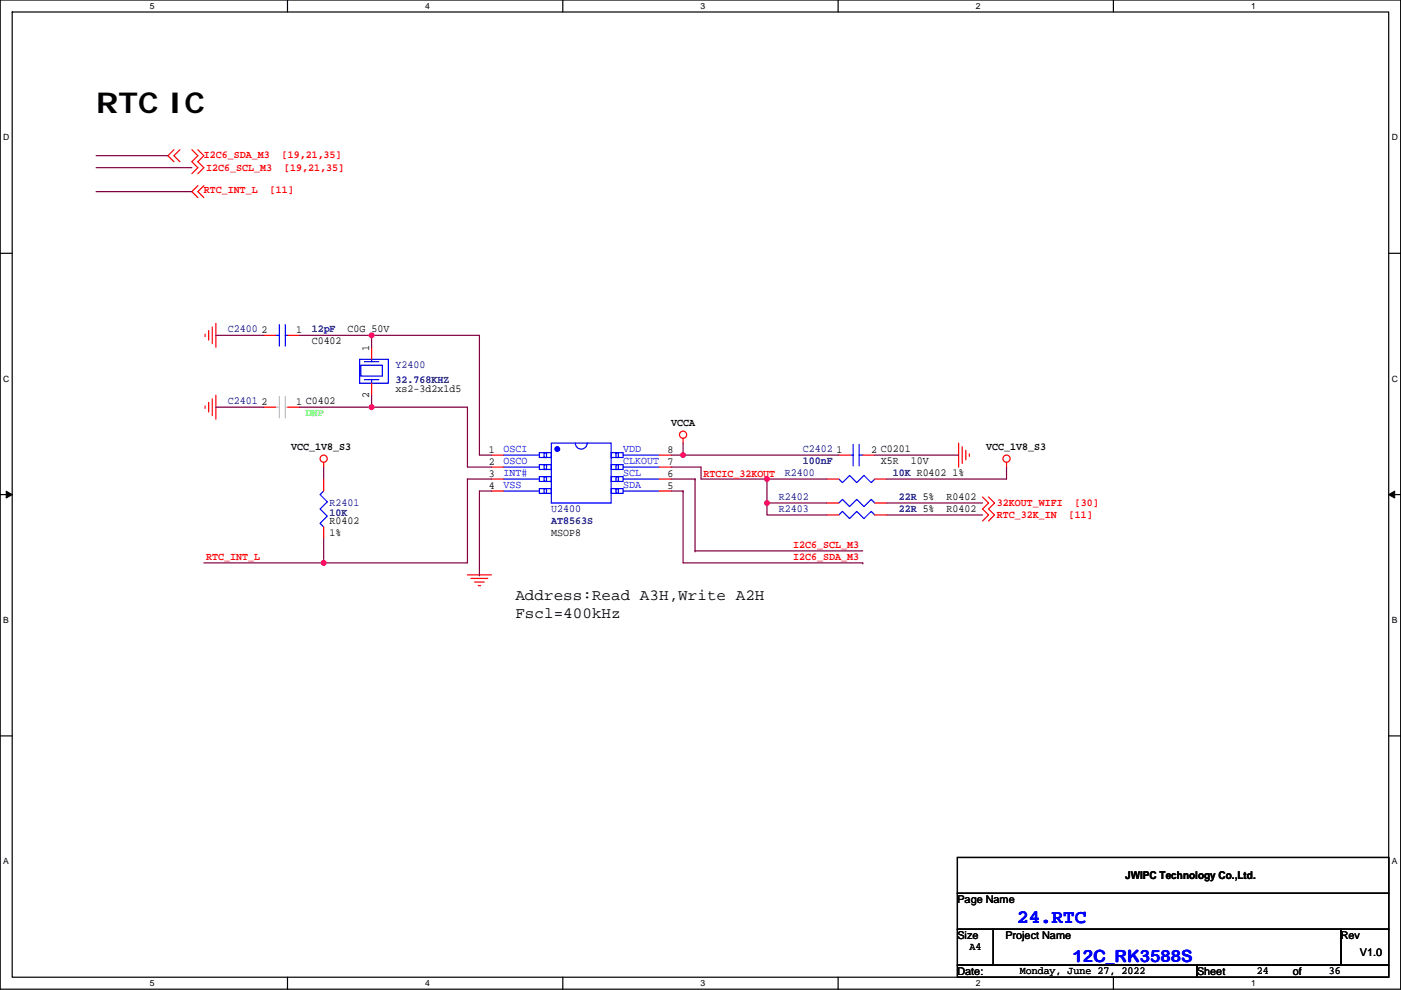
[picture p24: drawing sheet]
<svg xmlns="http://www.w3.org/2000/svg" width="297mm" height="210mm" viewBox="0 0 297 210" stroke-linecap="round" stroke-linejoin="round" font-family="sans-serif">
<defs><g id="words">
<text font-size="6.1" x="20.4" y="23.9">RTC IC</text>
<text font-size="4.1" fill="#00f" x="215.7" y="195.7">24.RTC</text>
<text font-size="3.6" fill="#00f" x="227.4" y="204">12C_RK3588S</text>
<g font-size="3.3">
<text x="109.3" y="127.2">Address:Read A3H,Write A2H</text>
<text x="109.3" y="131">Fscl=400kHz</text>
</g>
<g font-size="2.3" fill="#f00">
<text x="43.2" y="33.4">I2C6_SDA_M3</text>
<text x="59.7" y="33.4">[19,21,35]</text>
<text x="43.2" y="41">RTC_INT_L</text>
<text x="43.7" y="36.2">I2C6_SCL_M3</text>
<text x="57.2" y="41">[11]</text>
<text x="60.2" y="36.2">[19,21,35]</text>
<text x="149.1" y="101.1">RTCIC_32KOUT</text>
<text x="211.4" y="107.3">32KOUT_WIFI</text>
<text x="227.9" y="107.3">[30]</text>
<text x="211.4" y="109.9">RTC_32K_IN</text>
<text x="226.6" y="109.9">[11]</text>
<text x="43.7" y="118.8">RTC_INT_L</text>
<text x="168.2" y="116.3">I2C6_SCL_M3</text>
<text x="168.2" y="118.8">I2C6_SDA_M3</text>
</g>
<g font-size="2.3" fill="#000080">
<text x="48.3" y="70.5">C2400</text>
<text x="66.1" y="70.5">12pF</text>
<text x="83.9" y="78.1">Y2400</text>
<text x="83.9" y="81.2">32.768KHZ</text>
<text x="48.3" y="85.7">C2401</text>
<text x="170.2" y="95.9">C2402</text>
<text x="166.4" y="101">R2400</text>
<text x="170.2" y="98.4">100nF</text>
<text x="189.3" y="101">10K R0402 1%</text>
<text x="69.9" y="107.3">R2401</text>
<text x="165.1" y="106.1">R2402</text>
<text x="190.5" y="106.1">22R 5%</text>
<text x="69.9" y="109.4">10K</text>
<text x="116.9" y="108.6">U2400</text>
<text x="116.9" y="111.1">AT8563S</text>
<text x="165.1" y="108.6">R2403</text>
<text x="190.5" y="108.6">22R 5%</text>
</g>
<g font-size="2.3">
<text x="55.4" y="70.6">2</text>
<text x="62.8" y="70.6">1</text>
<text x="73.7" y="70.5">C0G 50V</text>
<text x="66.1" y="73">C0402</text>
<text x="78.3" y="74.4" transform="rotate(-90 78.3 74.4)">1</text>
<text x="83.9" y="83.2">xs2-3d2x1d5</text>
<text x="55.4" y="85.9">2</text>
<text x="62.8" y="85.9">1 C0402</text>
<text x="78.3" y="84.3" transform="rotate(-90 78.3 84.3)">2</text>
<text x="61.8" y="95.4">VCC_1V8_S3</text>
<text x="142.3" y="90.3">VCCA</text>
<text x="209.1" y="95.4">VCC_1V8_S3</text>
<text x="103.7" y="96">1</text>
<text x="103.7" y="98.6">2</text>
<text x="103.7" y="101.1">3</text>
<text x="141.5" y="101.1">6</text>
<text x="141.5" y="98.6">7</text>
<text x="141.5" y="96">8</text>
<text x="177.3" y="96">1</text>
<text x="184.7" y="96">2 C0201</text>
<text x="186.7" y="98.4">X5R</text>
<text x="193.1" y="98.4">10V</text>
<text x="103.7" y="103.6">4</text>
<text x="141.5" y="103.6">5</text>
<text x="200.7" y="106.1">R0402</text>
<text x="69.9" y="111.1">R0402</text>
<text x="69.9" y="113.7">1%</text>
<text x="116.9" y="113.7">MSOP8</text>
<text x="200.7" y="108.6">R0402</text>
<text x="203" y="191.6">Page Name</text>
<text x="238.6" y="186.5">JWIPC Technology Co.,Ltd.</text>
<text x="203" y="199.2">Size</text>
<text x="205.5" y="201.6">A4</text>
<text x="213.2" y="199.2">Project Name</text>
<text x="284.3" y="199.2">Rev</text>
<text x="288.3" y="202.7">V1.0</text>
<text x="203" y="206.8">Date:</text>
<text x="216.2" y="206.6">Monday, June 27, 2022</text>
<text x="253.8" y="206.8">Sheet</text>
<text x="266.5" y="206.6">24</text>
<text x="274.1" y="206.8">of</text>
<text x="281.7" y="206.6">36</text>
</g>
<text font-size="2.3" fill="#0f0" x="64.8" y="88.3">DNP</text>
<g font-size="2.3" fill="#00f">
<text x="106.7" y="95.9">OSCI</text>
<text x="132.1" y="95.9">VDD</text>
<text x="106.7" y="98.4">OSCO</text>
<text x="106.7" y="101">INT#</text>
<text x="132.1" y="98.4">CLKOUT</text>
<text x="132.1" y="101">SCL</text>
<text x="106.7" y="103.5">VSS</text>
<text x="132.1" y="103.5">SDA</text>
</g>
<g font-size="1.8">
<text x="31.8" y="1.9">5</text>
<text x="90.1" y="1.9">4</text>
<text x="148.5" y="1.9">3</text>
<text x="206.9" y="1.9">2</text>
<text x="265.2" y="1.9">1</text>
<text x=".7" y="29.8">D</text>
<text x="295.1" y="29.8">D</text>
<text x=".7" y="81">C</text>
<text x="295.1" y="81">C</text>
<text x=".7" y="132.1">B</text>
<text x="295.1" y="132.1">B</text>
<text x=".7" y="183.3">A</text>
<text x="295.1" y="183.3">A</text>
<text x="31.8" y="209.2">5</text>
<text x="90.1" y="209.2">4</text>
<text x="148.5" y="209.2">3</text>
<text x="206.9" y="209.2">2</text>
<text x="265.2" y="209.2">1</text>
</g>
</g></defs>
<path d="M0 0h297v209.8h-297zM2.6 2.5h291.8v204.8h-291.8z" fill="none" stroke="#000" stroke-width=".25"/>
<g fill="#fff">
<path d="M31.8 .3h1v2h-1z"/>
<path d="M31.8 207.5h1v2.1h-1z"/>
</g>
<path d="M61 0v2.5M61 207.3v2.5" fill="none" stroke="#000" stroke-width=".25"/>
<g fill="#fff">
<path d="M90.1 .3h1v2h-1z"/>
<path d="M90.1 207.5h1v2.1h-1z"/>
</g>
<path d="M119.3 0v2.5M119.3 207.3v2.5" fill="none" stroke="#000" stroke-width=".25"/>
<g fill="#fff">
<path d="M148.5 .3h1v2h-1z"/>
<path d="M148.5 207.5h1v2.1h-1z"/>
</g>
<path d="M177.7 0v2.5M177.7 207.3v2.5" fill="none" stroke="#000" stroke-width=".25"/>
<g fill="#fff">
<path d="M206.9 .3h1v2h-1z"/>
<path d="M206.9 207.5h1v2.1h-1z"/>
</g>
<path d="M236.1 0v2.5M236.1 207.3v2.5" fill="none" stroke="#000" stroke-width=".25"/>
<g fill="#fff">
<path d="M265.2 .3h1.1v2h-1.1z"/>
<path d="M265.2 207.5h1.1v2.1h-1.1z"/>
<path d="M.7 28.1h1.3v2.1h-1.3z"/>
<path d="M295.1 28.1h1.3v2.1h-1.3z"/>
<path d="M.7 79.3h1.3v2h-1.3z"/>
<path d="M295.1 79.3h1.3v2h-1.3z"/>
</g>
<path d="M0 53.7h2.6M294.4 53.7h2.6" fill="none" stroke="#000" stroke-width=".25"/>
<g fill="#fff">
<path d="M.7 130.5h1.2v2h-1.2z"/>
<path d="M295.1 130.5h1.2v2h-1.2z"/>
</g>
<path d="M0 104.9h2.6M294.4 104.9h2.6" fill="none" stroke="#000" stroke-width=".25"/>
<path d="M1.3 104.2l1.3 .7-1.3 .7zM294.4 104.9l1.3-.7v1.4z" fill="#000" stroke="#000" stroke-width=".21"/>
<g fill="#fff">
<path d="M.7 181.7h1.2v2h-1.2z"/>
<path d="M295.1 181.7h1.2v2h-1.2z"/>
</g>
<path d="M0 156.1h2.6M294.4 156.1h2.6M203 181.9h91.4v7.6h-91.4zM203 189.5h91.4v7.6h-91.4zM203 197.1h7.6v7.6h-7.6zM210.6 197.1h73.7v7.6h-73.7zM284.3 197.1h10.1v7.6h-10.1zM203 204.7h50.8v2.6h-50.8zM253.8 204.7h40.6v2.6h-40.6z" fill="none" stroke="#000" stroke-width=".25"/>
<g fill="none" stroke="#f00" stroke-width=".25">
<path d="M36.9 31.8l-1.3 1.2 1.3 1.3M38.1 31.8l-1.2 1.2 1.2 1.3M40.7 31.8l1.3 1.2-1.3 1.3 1.3 1.3-1.3 1.2M42 31.8l1.2 1.2-1.2 1.3 1.2 1.3-1.2 1.2M42 39.4l-1.3 1.2 1.3 1.3M43.2 39.4l-1.2 1.2 1.2 1.3M43.5 70.9v.5M44.2 70.1v2M45 69.3v3.6M45.8 68.6v5.1M55.9 71.1h2.6M61 71.1h2.5"/>
<path d="M78.8 73.7v2.5M43.5 86.1v.5M44.2 85.4v2M45 84.6v3.5M45.8 83.8v5.1M55.9 86.4h2.6M61 86.4h2.5M68.6 98.1v1M78.8 81.3v2.5M104.2 96.5h2.5M104.2 99.1h2.5M139.7 99.1h2.6"/>
<path d="M139.7 96.5h2.6M144.8 93v1M177.8 96.5h2.6M182.9 96.5h2.6M203.2 94v5.1M204 94.7v3.6M204.8 95.5v2M205.5 96.3v.5M213.4 98.1v1M68.6 101.6v2.5M68.6 111.8v2.5M104.2 101.6h2.5"/>
<path d="M104.2 104.1h2.5M139.7 104.1h2.6M139.7 101.6h2.6M175.3 101.6h2.5M175.3 109.2h2.5M175.3 106.7h2.5M185.5 101.6h2.5M185.5 109.2h2.5M185.5 106.7h2.5M208.3 105.4l1.3 1.3-1.3 1.3 1.3 1.2-1.3 1.3M209.6 105.4l1.3 1.3-1.3 1.3 1.3 1.2-1.3 1.3M99.1 121.9h5.1"/>
<path d="M99.9 122.7h3.5M100.6 123.5h2.1M101.4 124.2h.5"/>
<circle cx="68.6" cy="97.3" r=".76"/>
<circle cx="144.8" cy="92.2" r=".76"/>
<circle cx="213.4" cy="97.3" r=".76"/>
</g>
<g fill="none" stroke="#00f" stroke-width=".25">
<path d="M58.5 71.1h.7M59.2 68.8v4.6M60.5 71.1h.5M60.5 68.8v4.6M76.2 76.2h6.1v5.1h-6.1zM76.5 77.5h4.6v2.3h-4.6zM77.3 76.7h3M78.8 76.2v.5M77.3 80.5h3M78.8 80.5v.8M106.7 96.5h7.6M106.7 99.1h7.6"/>
<path d="M114.3 96h2.6v1h-2.6zM114.3 98.6h2.6v1h-2.6zM115.4 98.6h.5v1h-.5zM115.4 96h.5v1h-.5zM116.9 94h12.7v12.7h-12.7zM122 94a1.27 1.27 0 0 0 1.2 1.3 1.27 1.27 0 0 0 1.3-1.3M129.6 98.6h2.5v1h-2.5zM129.6 96h2.5v1h-2.5zM130.6 96h.5v1h-.5zM130.6 98.6h.5v1h-.5zM132.1 96.5h7.6M132.1 99.1h7.6"/>
<path d="M180.4 96.5h.5M180.9 94.2v4.6M182.2 94.2v4.6M182.2 96.5h.7M68.6 104.1l-.7 .8 1.5 1.5-1.5 1.6 1.5 1.5-1.5 1.5 .7 .8M106.7 101.6h7.6M106.7 104.1h7.6M114.3 103.6h2.6v1.1h-2.6zM114.3 101.1h2.6v1h-2.6zM115.4 103.6h.5v1.1h-.5zM115.4 101.1h.5v1h-.5zM129.6 103.6h2.5v1.1h-2.5z"/>
<path d="M129.6 101.1h2.5v1h-2.5zM130.6 103.6h.5v1.1h-.5zM130.6 101.1h.5v1h-.5zM132.1 101.6h7.6M132.1 104.1h7.6M177.8 101.6l.8 .8 1.5-1.6 1.6 1.6 1.5-1.6 1.5 1.6 .8-.8M177.8 109.2l.8-.7 1.5 1.5 1.6-1.5 1.5 1.5 1.5-1.5 .8 .7M177.8 106.7l.8-.8 1.5 1.5 1.6-1.5 1.5 1.5 1.5-1.5 .8 .8"/>
</g>
<path d="M58.5 86.4h.7M59.2 84.1v4.6M60.5 86.4h.5M60.5 84.1v4.6" fill="none" stroke="#c0c0c0" stroke-width=".25"/>
<circle cx="118.2" cy="95.3" r=".51" fill="#00f" stroke="#00f" stroke-width=".25"/>
<g fill="none" stroke="#800040" stroke-width=".25">
<path d="M20.4 33h15.2M20.4 35.6h20.3M20.4 40.6h20.3M45.8 71.1h10.1M63.5 71.1h15.3M78.8 71.1h22.8v25.4h2.6M78.8 71.1v2.6M45.8 86.4h10.1M63.5 86.4h15.3M68.6 99.1v2.5M78.8 86.4h20.3v12.7h5.1M78.8 83.8v2.6"/>
<path d="M142.3 96.5h2.5M142.3 99.1h6.3v2.5h14M144.8 94v2.5M144.8 96.5h.1M144.8 96.5h33M185.5 96.5h17.7M213.4 99.1v2.5h-25.4M43.2 119.4h25.4M68.6 114.3v5.1M99.1 101.6v17.8h-30.5M99.1 101.6h5.1M99.1 101.6h.1"/>
<path d="M104.2 104.1h-2.6v17.8M142.3 104.1h2.5M142.3 101.6h5.1M144.8 104.1h.1M144.8 104.1v15.3h38.1M147.4 116.8h35.5M147.4 101.6h.1M147.4 116.8h.1M147.4 101.6v15.2M162.6 101.6h.1M162.6 101.6h12.7M162.6 106.7h12.7"/>
<path d="M162.6 106.7v2.5h12.7M162.6 101.6v5.1M182.9 119.4h.1M188 109.2h20.3M188 106.7h20.3M101.6 121.9h.1"/>
</g>
<g fill="#f0f" stroke="#f0f" stroke-width=".25">
<circle cx="78.8" cy="71.1" r=".51"/>
<circle cx="144.8" cy="96.5" r=".51"/>
<circle cx="68.6" cy="119.4" r=".51"/>
<circle cx="78.8" cy="86.4" r=".51"/>
<circle cx="162.6" cy="106.7" r=".51"/>
<circle cx="162.6" cy="101.6" r=".51"/>
</g>
<use href="#words"/>
</svg>
